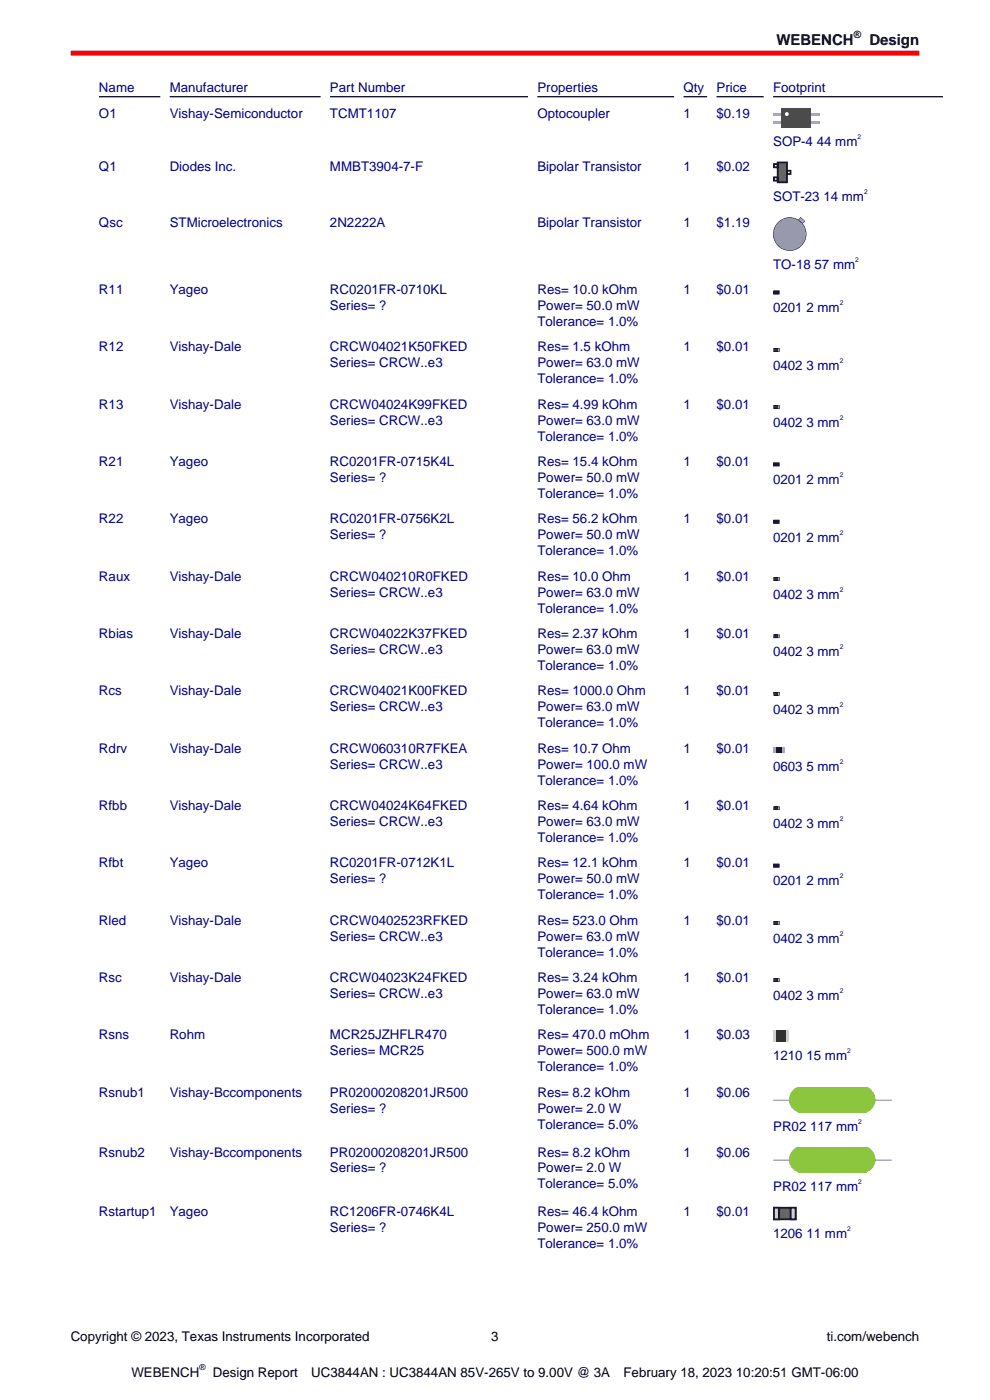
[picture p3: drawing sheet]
<svg xmlns="http://www.w3.org/2000/svg" width="210mm" height="297mm" viewBox="0 0 210 297" stroke-linecap="round" stroke-linejoin="round" font-family="sans-serif">
<defs><g id="words">
<g font-size="3.2">
<text x="164.7" y="9.6">WEBENCH</text>
<text x="184.4" y="9.6">Design</text>
</g>
<g font-size="2.8" fill="#000080">
<text x="21" y="19.4">Name</text>
<text x="36" y="19.4">Manufacturer</text>
<text x="70" y="19.4">Part Number</text>
<text x="114" y="19.4">Properties</text>
<text x="145" y="19.4">Qty</text>
<text x="152" y="19.4">Price</text>
<text x="164" y="19.4">Footprint</text>
<text x="21" y="25.1">O1</text>
<text x="36" y="25.1">Vishay-Semiconductor</text>
<text x="70" y="25.1">TCMT1107</text>
<text x="114" y="25.1">Optocoupler</text>
<text x="145" y="25.1">1</text>
<text x="152" y="25.1">$0.19</text>
<text x="164" y="30.9">SOP-4 44 mm</text>
<text x="21" y="36.3">Q1</text>
<text x="36" y="36.3">Diodes Inc.</text>
<text x="70" y="36.3">MMBT3904-7-F</text>
<text x="114" y="36.3">Bipolar Transistor</text>
<text x="145" y="36.3">1</text>
<text x="152" y="36.3">$0.02</text>
<text x="164" y="42.7">SOT-23 14 mm</text>
<text x="21" y="48.1">Qsc</text>
<text x="36" y="48.1">STMicroelectronics</text>
<text x="70" y="48.1">2N2222A</text>
<text x="114" y="48.1">Bipolar Transistor</text>
<text x="145" y="48.1">1</text>
<text x="152" y="48.1">$1.19</text>
<text x="164" y="57">TO-18 57 mm</text>
<text x="21" y="62.4">R11</text>
<text x="36" y="62.4">Yageo</text>
<text x="70" y="62.4">RC0201FR-0710KL</text>
<text x="70" y="65.8">Series= ?</text>
<text x="114" y="62.4">Res= 10.0 kOhm</text>
<text x="114" y="65.8">Power= 50.0 mW</text>
<text x="145" y="62.4">1</text>
<text x="152" y="62.4">$0.01</text>
<text x="114" y="69.2">Tolerance= 1.0%</text>
<text x="164" y="66.2">0201 2 mm</text>
<text x="21" y="74.6">R12</text>
<text x="36" y="74.6">Vishay-Dale</text>
<text x="70" y="74.6">CRCW04021K50FKED</text>
<text x="70" y="77.9">Series= CRCW..e3</text>
<text x="114" y="74.6">Res= 1.5 kOhm</text>
<text x="114" y="77.9">Power= 63.0 mW</text>
<text x="145" y="74.6">1</text>
<text x="152" y="74.6">$0.01</text>
<text x="114" y="81.3">Tolerance= 1.0%</text>
<text x="164" y="78.4">0402 3 mm</text>
<text x="21" y="86.7">R13</text>
<text x="36" y="86.7">Vishay-Dale</text>
<text x="70" y="86.7">CRCW04024K99FKED</text>
<text x="114" y="86.7">Res= 4.99 kOhm</text>
<text x="145" y="86.7">1</text>
<text x="152" y="86.7">$0.01</text>
<text x="70" y="90.1">Series= CRCW..e3</text>
<text x="114" y="90.1">Power= 63.0 mW</text>
<text x="114" y="93.5">Tolerance= 1.0%</text>
<text x="164" y="90.6">0402 3 mm</text>
<text x="21" y="98.9">R21</text>
<text x="36" y="98.9">Yageo</text>
<text x="70" y="98.9">RC0201FR-0715K4L</text>
<text x="114" y="98.9">Res= 15.4 kOhm</text>
<text x="145" y="98.9">1</text>
<text x="152" y="98.9">$0.01</text>
<text x="70" y="102.3">Series= ?</text>
<text x="114" y="102.3">Power= 50.0 mW</text>
<text x="114" y="105.7">Tolerance= 1.0%</text>
<text x="164" y="102.7">0201 2 mm</text>
<text x="21" y="111">R22</text>
<text x="36" y="111">Yageo</text>
<text x="70" y="111">RC0201FR-0756K2L</text>
<text x="114" y="111">Res= 56.2 kOhm</text>
<text x="145" y="111">1</text>
<text x="152" y="111">$0.01</text>
<text x="70" y="114.4">Series= ?</text>
<text x="114" y="114.4">Power= 50.0 mW</text>
<text x="114" y="117.8">Tolerance= 1.0%</text>
<text x="164" y="114.9">0201 2 mm</text>
<text x="21" y="123.2">Raux</text>
<text x="36" y="123.2">Vishay-Dale</text>
<text x="70" y="123.2">CRCW040210R0FKED</text>
<text x="114" y="123.2">Res= 10.0 Ohm</text>
<text x="145" y="123.2">1</text>
<text x="152" y="123.2">$0.01</text>
<text x="70" y="126.6">Series= CRCW..e3</text>
<text x="114" y="126.6">Power= 63.0 mW</text>
<text x="114" y="130">Tolerance= 1.0%</text>
<text x="164" y="127">0402 3 mm</text>
<text x="21" y="135.4">Rbias</text>
<text x="36" y="135.4">Vishay-Dale</text>
<text x="70" y="135.4">CRCW04022K37FKED</text>
<text x="114" y="135.4">Res= 2.37 kOhm</text>
<text x="145" y="135.4">1</text>
<text x="152" y="135.4">$0.01</text>
<text x="70" y="138.7">Series= CRCW..e3</text>
<text x="114" y="138.7">Power= 63.0 mW</text>
<text x="114" y="142.1">Tolerance= 1.0%</text>
<text x="164" y="139.2">0402 3 mm</text>
<text x="21" y="147.5">Rcs</text>
<text x="36" y="147.5">Vishay-Dale</text>
<text x="70" y="147.5">CRCW04021K00FKED</text>
<text x="114" y="147.5">Res= 1000.0 Ohm</text>
<text x="145" y="147.5">1</text>
<text x="152" y="147.5">$0.01</text>
<text x="70" y="150.9">Series= CRCW..e3</text>
<text x="114" y="150.9">Power= 63.0 mW</text>
<text x="114" y="154.3">Tolerance= 1.0%</text>
<text x="164" y="151.4">0402 3 mm</text>
<text x="21" y="159.7">Rdrv</text>
<text x="36" y="159.7">Vishay-Dale</text>
<text x="70" y="159.7">CRCW060310R7FKEA</text>
<text x="114" y="159.7">Res= 10.7 Ohm</text>
<text x="145" y="159.7">1</text>
<text x="152" y="159.7">$0.01</text>
<text x="70" y="163.1">Series= CRCW..e3</text>
<text x="114" y="163.1">Power= 100.0 mW</text>
<text x="114" y="166.4">Tolerance= 1.0%</text>
<text x="164" y="163.5">0603 5 mm</text>
<text x="21" y="171.8">Rfbb</text>
<text x="36" y="171.8">Vishay-Dale</text>
<text x="70" y="171.8">CRCW04024K64FKED</text>
<text x="114" y="171.8">Res= 4.64 kOhm</text>
<text x="145" y="171.8">1</text>
<text x="152" y="171.8">$0.01</text>
<text x="70" y="175.2">Series= CRCW..e3</text>
<text x="114" y="175.2">Power= 63.0 mW</text>
<text x="114" y="178.6">Tolerance= 1.0%</text>
<text x="164" y="175.7">0402 3 mm</text>
<text x="21" y="184">Rfbt</text>
<text x="36" y="184">Yageo</text>
<text x="70" y="184">RC0201FR-0712K1L</text>
<text x="114" y="184">Res= 12.1 kOhm</text>
<text x="145" y="184">1</text>
<text x="152" y="184">$0.01</text>
<text x="70" y="187.4">Series= ?</text>
<text x="114" y="187.4">Power= 50.0 mW</text>
<text x="114" y="190.8">Tolerance= 1.0%</text>
<text x="164" y="187.8">0201 2 mm</text>
<text x="21" y="196.2">Rled</text>
<text x="36" y="196.2">Vishay-Dale</text>
<text x="70" y="196.2">CRCW0402523RFKED</text>
<text x="114" y="196.2">Res= 523.0 Ohm</text>
<text x="145" y="196.2">1</text>
<text x="152" y="196.2">$0.01</text>
<text x="70" y="199.5">Series= CRCW..e3</text>
<text x="114" y="199.5">Power= 63.0 mW</text>
<text x="114" y="202.9">Tolerance= 1.0%</text>
<text x="164" y="200">0402 3 mm</text>
<text x="21" y="208.3">Rsc</text>
<text x="36" y="208.3">Vishay-Dale</text>
<text x="70" y="208.3">CRCW04023K24FKED</text>
<text x="114" y="208.3">Res= 3.24 kOhm</text>
<text x="145" y="208.3">1</text>
<text x="152" y="208.3">$0.01</text>
<text x="70" y="211.7">Series= CRCW..e3</text>
<text x="114" y="211.7">Power= 63.0 mW</text>
<text x="114" y="215.1">Tolerance= 1.0%</text>
<text x="164" y="212.2">0402 3 mm</text>
<text x="21" y="220.5">Rsns</text>
<text x="36" y="220.5">Rohm</text>
<text x="70" y="220.5">MCR25JZHFLR470</text>
<text x="114" y="220.5">Res= 470.0 mOhm</text>
<text x="145" y="220.5">1</text>
<text x="152" y="220.5">$0.03</text>
<text x="70" y="223.9">Series= MCR25</text>
<text x="114" y="223.9">Power= 500.0 mW</text>
<text x="114" y="227.2">Tolerance= 1.0%</text>
<text x="164" y="224.8">1210 15 mm</text>
<text x="21" y="232.6">Rsnub1</text>
<text x="36" y="232.6">Vishay-Bccomponents</text>
<text x="70" y="232.6">PR02000208201JR500</text>
<text x="114" y="232.6">Res= 8.2 kOhm</text>
<text x="145" y="232.6">1</text>
<text x="152" y="232.6">$0.06</text>
<text x="70" y="236">Series= ?</text>
<text x="114" y="236">Power= 2.0 W</text>
<text x="114" y="239.4">Tolerance= 5.0%</text>
<text x="164" y="240">PR02 117 mm</text>
<text x="21" y="245.3">Rsnub2</text>
<text x="36" y="245.3">Vishay-Bccomponents</text>
<text x="70" y="245.3">PR02000208201JR500</text>
<text x="114" y="245.3">Res= 8.2 kOhm</text>
<text x="145" y="245.3">1</text>
<text x="152" y="245.3">$0.06</text>
<text x="70" y="248.7">Series= ?</text>
<text x="114" y="248.7">Power= 2.0 W</text>
<text x="114" y="252.1">Tolerance= 5.0%</text>
<text x="164" y="252.7">PR02 117 mm</text>
<text x="21" y="258.1">Rstartup1</text>
<text x="36" y="258.1">Yageo</text>
<text x="70" y="258.1">RC1206FR-0746K4L</text>
<text x="70" y="261.4">Series= ?</text>
<text x="114" y="258.1">Res= 46.4 kOhm</text>
<text x="114" y="261.4">Power= 250.0 mW</text>
<text x="145" y="258.1">1</text>
<text x="152" y="258.1">$0.01</text>
<text x="164" y="262.7">1206 11 mm</text>
<text x="114" y="264.8">Tolerance= 1.0%</text>
</g>
<g font-size="2.8">
<text x="15" y="284.4">Copyright © 2023, Texas Instruments Incorporated</text>
<text x="104.2" y="284.4">3</text>
<text x="175.4" y="284.4">ti.com/webench</text>
<text x="27.9" y="292">WEBENCH</text>
<text x="45.2" y="292">Design Report</text>
<text x="66" y="292">UC3844AN : UC3844AN 85V-265V to 9.00V @ 3A</text>
<text x="132.3" y="292">February 18, 2023 10:20:51 GMT-06:00</text>
</g>
<text font-size="2.1" x="181.1" y="8">®</text>
<text font-size="1.8" x="42.3" y="290.6">®</text>
<g font-size="1.4" fill="#000080">
<text x="181.9" y="29.4">2</text>
<text x="183.3" y="41.2">2</text>
<text x="181.4" y="55.5">2</text>
<text x="178.1" y="64.8">2</text>
<text x="178.1" y="76.9">2</text>
<text x="178.1" y="89.1">2</text>
<text x="178.1" y="101.3">2</text>
<text x="178.1" y="113.4">2</text>
<text x="178.1" y="125.6">2</text>
<text x="178.1" y="137.7">2</text>
<text x="178.1" y="149.9">2</text>
<text x="178.1" y="162">2</text>
<text x="178.1" y="174.2">2</text>
<text x="178.1" y="186.4">2</text>
<text x="178.1" y="198.5">2</text>
<text x="178.1" y="210.7">2</text>
<text x="179.7" y="223.3">2</text>
<text x="182" y="238.5">2</text>
<text x="182" y="251.2">2</text>
<text x="179.7" y="261.2">2</text>
</g>
</g></defs>
<path d="M15 11.3h180" fill="none" stroke="#f00" stroke-width="1.1" stroke-linecap="butt"/>
<path d="M16 20.5h3" fill="none" stroke="#fff" stroke-width=".26"/>
<path d="M21 20.5h13M36 20.5h32M70 20.5h42M114 20.5h29M145 20.5h5M152 20.5h10M164 20.5h36" fill="none" stroke="#000" stroke-width=".26"/>
<g fill="#b3b3b3">
<path d="M172 25.8h1.9v.5h-1.9z"/>
<path d="M164 25.8h1.9v.5h-1.9z"/>
<path d="M172 23.9h1.9v.6h-1.9z"/>
<path d="M164 23.9h1.9v.6h-1.9z"/>
</g>
<path d="M165.8 23h6.2v4.2h-6.2z" fill="#4d4d4d"/>
<circle cx="166.9" cy="24.2" r=".41" fill="#fff"/>
<path d="M165 34.4h1.9v4.3h-1.9z" fill="#666"/>
<path d="M164.2 34.8h.8v.7h-.8zM164.2 37.6h.8v.7h-.8zM165 34.4h1.9v4.3h-1.9zM166.9 36.2h.8v.7h-.8z" fill="none" stroke="#000" stroke-width=".35"/>
<circle cx="167.5" cy="49.7" r="3.5" fill="#999"/>
<path d="M164.1 49.6a3.5 3.5 0 0 1 6.9 0 3.5 3.5 0 0 1-6.9 0zM164 49.6a3.5 3.5 0 0 0 7.1 0 3.5 3.5 0 0 0-7.1 0z" fill="#000"/>
<path d="M169.8 46.1l.9 .8-.5 .5-.8-.8z" fill="#b3b3b3"/>
<path d="M169.8 46.2l.9 .7-.5 .4-.8-.7zM169.8 46.1l-.5 .5 .9 .9 .6-.6z" fill="#000"/>
<path d="M164.2 61.8h1v.5h-1z" fill="#404040"/>
<path d="M164.2 61.8h1v.5h-1z" fill="none" stroke="#000" stroke-width=".39"/>
<path d="M164 73.8h1.4v.8h-1.4z" fill="#cbcbcb"/>
<path d="M164.4 73.8h.7v.8h-.7z" fill="#363636"/>
<g fill="#000">
<path d="M164.4 73.9h.6v.6h-.6zM164.4 73.8v.8h.7v-.8z"/>
<path d="M164.1 73.9h1.2v.6h-1.2zM164 73.8v.8h1.4v-.8z"/>
</g>
<path d="M164 86h1.4v.7h-1.4z" fill="#cbcbcb"/>
<path d="M164.4 86h.7v.7h-.7z" fill="#363636"/>
<g fill="#000">
<path d="M164.4 86.1h.6v.5h-.6zM164.4 86v.7h.7v-.7z"/>
<path d="M164.1 86.1h1.2v.5h-1.2zM164 86v.7h1.4v-.7z"/>
</g>
<path d="M164.2 98.3h1v.5h-1z" fill="#404040"/>
<path d="M164.2 98.3h1v.5h-1z" fill="none" stroke="#000" stroke-width=".39"/>
<path d="M164.2 110.5h1v.4h-1z" fill="#404040"/>
<path d="M164.2 110.5h1v.4h-1z" fill="none" stroke="#000" stroke-width=".39"/>
<path d="M164 122.5h1.4v.7h-1.4z" fill="#cbcbcb"/>
<path d="M164.4 122.5h.7v.7h-.7z" fill="#363636"/>
<g fill="#000">
<path d="M164.4 122.6h.6v.5h-.6zM164.4 122.5v.7h.7v-.7z"/>
<path d="M164.1 122.6h1.2v.5h-1.2zM164 122.5v.7h1.4v-.7z"/>
</g>
<path d="M164 134.6h1.4v.8h-1.4z" fill="#cbcbcb"/>
<path d="M164.4 134.6h.7v.8h-.7z" fill="#363636"/>
<g fill="#000">
<path d="M164.4 134.7h.6v.6h-.6zM164.4 134.6v.8h.7v-.8z"/>
<path d="M164.1 134.7h1.2v.6h-1.2zM164 134.6v.8h1.4v-.8z"/>
</g>
<path d="M164 146.8h1.4v.7h-1.4z" fill="#cbcbcb"/>
<path d="M164.4 146.8h.7v.7h-.7z" fill="#363636"/>
<g fill="#000">
<path d="M164.4 146.9h.6v.5h-.6zM164.4 146.8v.7h.7v-.7z"/>
<path d="M164.1 146.9h1.2v.5h-1.2zM164 146.8v.7h1.4v-.7z"/>
</g>
<path d="M164 158.5h2.4v1.2h-2.4z" fill="#b3b3b3"/>
<path d="M164.6 158.5h1.2v1.2h-1.2z" fill="#1a1a1a"/>
<path d="M164 171.1h1.4v.7h-1.4z" fill="#cbcbcb"/>
<path d="M164.4 171.1h.7v.7h-.7z" fill="#363636"/>
<g fill="#000">
<path d="M164.4 171.2h.6v.5h-.6zM164.4 171.1v.7h.7v-.7z"/>
<path d="M164.1 171.2h1.2v.5h-1.2zM164 171.1v.7h1.4v-.7z"/>
</g>
<path d="M164.2 183.4h1v.5h-1z" fill="#404040"/>
<path d="M164.2 183.4h1v.5h-1z" fill="none" stroke="#000" stroke-width=".39"/>
<path d="M164 195.4h1.4v.8h-1.4z" fill="#cbcbcb"/>
<path d="M164.4 195.4h.7v.8h-.7z" fill="#363636"/>
<g fill="#000">
<path d="M164.4 195.5h.6v.6h-.6zM164.4 195.4v.8h.7v-.8z"/>
<path d="M164.1 195.5h1.2v.6h-1.2zM164 195.4v.8h1.4v-.8z"/>
</g>
<path d="M164 207.6h1.4v.7h-1.4z" fill="#cbcbcb"/>
<path d="M164.4 207.6h.7v.7h-.7z" fill="#363636"/>
<g fill="#000">
<path d="M164.4 207.7h.6v.5h-.6zM164.4 207.6v.7h.7v-.7z"/>
<path d="M164.1 207.7h1.2v.5h-1.2zM164 207.6v.7h1.4v-.7z"/>
</g>
<path d="M164 218.4h3.2v2.6h-3.2z" fill="#cbcbcb"/>
<path d="M164.6 218.4h2v2.6h-2z" fill="#363636"/>
<g fill="#8cc63f">
<path d="M169.4 230.6h14.4v5.4h-14.4z"/>
<path d="M168.4 231l.8-.4 .4 .2v5.1a2.74 2.74 0 0 1-2.2-2.1 2.74 2.74 0 0 1 1-2.8z"/>
<path d="M183.6 230.7a2.4 2.4 0 0 1 2.1 2.6 2.52 2.52 0 0 1-2.2 2.6l-.1-4.4z"/>
</g>
<g fill="#999">
<path d="M164 233.3h3.5l.1 .1-3.5 .1z"/>
<path d="M185.6 233.3h3.5l.1 .1-3.5 .1z"/>
</g>
<g fill="#8cc63f">
<path d="M169.4 243.3h14.4v5.4h-14.4z"/>
<path d="M168.4 243.7l.8-.4 .4 .2v5.1a2.74 2.74 0 0 1-2.2-2 2.74 2.74 0 0 1 1-2.9z"/>
<path d="M183.6 243.4a2.4 2.4 0 0 1 2.1 2.6 2.52 2.52 0 0 1-2.2 2.6l-.1-4.4z"/>
</g>
<g fill="#999">
<path d="M164 246h3.5l.1 .1-3.5 .1z"/>
<path d="M185.6 246h3.5l.1 .1-3.5 .1z"/>
</g>
<path d="M164.2 256.2h4.6v2.5h-4.6z" fill="#5b5b5b"/>
<path d="M164.2 256.2h4.6v2.5h-4.6z" fill="none" stroke="#000" stroke-width=".35"/>
<path d="M164.2 256.2h1v2.5h-1z" fill="#c6c6c6"/>
<path d="M164.2 256.2h1v2.5h-1z" fill="none" stroke="#000" stroke-width=".35"/>
<path d="M167.7 256.2h1.1v2.5h-1.1z" fill="#c6c6c6"/>
<path d="M167.7 256.2h1.1v2.5h-1.1z" fill="none" stroke="#000" stroke-width=".35"/>
<use href="#words"/>
</svg>
